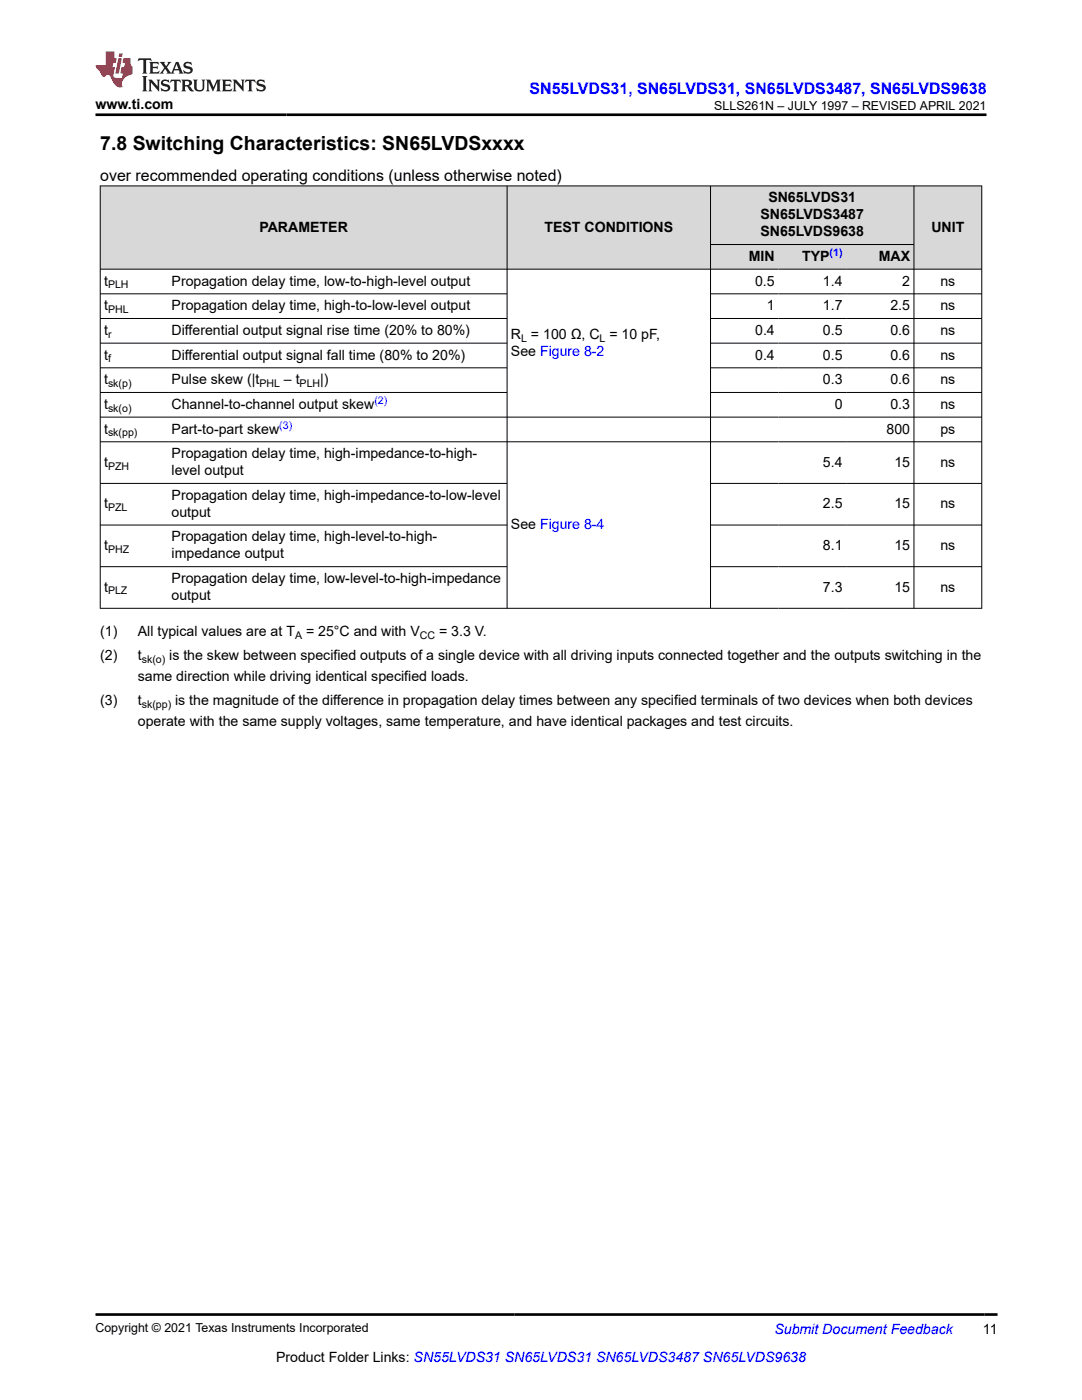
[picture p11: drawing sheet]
<svg xmlns="http://www.w3.org/2000/svg" width="216mm" height="279mm" viewBox="0 0 216 279" stroke-linecap="round" stroke-linejoin="round" font-family="sans-serif">
<defs><g id="words">
<text font-size="3.9" x="20" y="29.9">7.8 Switching Characteristics: SN65LVDSxxxx</text>
<text font-size="3.2" fill="#00f" x="105.7" y="18.7">SN55LVDS31, SN65LVDS31, SN65LVDS3487, SN65LVDS9638</text>
<text font-size="3.2" x="20" y="36.1">over recommended operating conditions (unless otherwise noted)</text>
<g font-size="2.8">
<text x="19.1" y="21.8">www.ti.com</text>
<text x="153.3" y="40.4">SN65LVDS31</text>
<text x="51.8" y="46.2">PARAMETER</text>
<text x="108.6" y="46.2">TEST CONDITIONS</text>
<text x="151.7" y="43.8">SN65LVDS3487</text>
<text x="151.7" y="47.2">SN65LVDS9638</text>
<text x="185.8" y="46.2">UNIT</text>
<text x="149.4" y="52.1">MIN</text>
<text x="160.1" y="52.1">TYP</text>
<text x="175.3" y="52.1">MAX</text>
<text x="20.8" y="57">t</text>
<text x="34.2" y="57">Propagation delay time, low-to-high-level output</text>
<text x="150.7" y="57">0.5</text>
<text x="164.2" y="57">1.4</text>
<text x="180" y="57">2</text>
<text x="187.6" y="57">ns</text>
<text x="20.8" y="61.9">t</text>
<text x="34.2" y="61.9">Propagation delay time, high-to-low-level output</text>
<text x="153" y="61.9">1</text>
<text x="164.2" y="61.9">1.7</text>
<text x="177.7" y="61.9">2.5</text>
<text x="187.6" y="61.9">ns</text>
<text x="20.8" y="66.8">t</text>
<text x="20.8" y="71.8">t</text>
<text x="34.2" y="66.8">Differential output signal rise time (20% to 80%)</text>
<text x="34.2" y="71.8">Differential output signal fall time (80% to 20%)</text>
<text x="102" y="67.6">R = 100 Ω, C = 10 pF,</text>
<text x="102" y="71">See Figure 8-2</text>
<text x="150.7" y="71.8">0.4</text>
<text x="150.7" y="66.8">0.4</text>
<text x="164.2" y="71.8">0.5</text>
<text x="164.2" y="66.8">0.5</text>
<text x="177.7" y="71.8">0.6</text>
<text x="177.7" y="66.8">0.6</text>
<text x="187.6" y="71.8">ns</text>
<text x="187.6" y="66.8">ns</text>
<text x="20.8" y="76.7">t</text>
<text x="34.2" y="76.7">Pulse skew (|t</text>
<text x="56.7" y="76.7">– t</text>
<text x="63.9" y="76.7">|)</text>
<text x="164.2" y="76.7">0.3</text>
<text x="177.7" y="76.7">0.6</text>
<text x="187.6" y="76.7">ns</text>
<text x="20.8" y="81.6">t</text>
<text x="34.2" y="81.6">Channel-to-channel output skew</text>
<text x="166.6" y="81.6">0</text>
<text x="177.7" y="81.6">0.3</text>
<text x="187.6" y="81.6">ns</text>
<text x="20.8" y="86.5">t</text>
<text x="34.2" y="86.5">Part-to-part skew</text>
<text x="176.9" y="86.5">800</text>
<text x="187.6" y="86.5">ps</text>
<text x="20.8" y="93.1">t</text>
<text x="34.2" y="91.4">Propagation delay time, high-impedance-to-high-</text>
<text x="34.2" y="94.8">level output</text>
<text x="164.2" y="93.1">5.4</text>
<text x="178.5" y="93.1">15</text>
<text x="187.6" y="93.1">ns</text>
<text x="20.8" y="101.4">t</text>
<text x="34.2" y="99.7">Propagation delay time, high-impedance-to-low-level</text>
<text x="164.2" y="101.4">2.5</text>
<text x="178.5" y="101.4">15</text>
<text x="187.6" y="101.4">ns</text>
<text x="34.2" y="103.1">output</text>
<text x="102" y="105.6">See Figure 8-4</text>
<text x="20.8" y="109.8">t</text>
<text x="34.2" y="108.1">Propagation delay time, high-level-to-high-</text>
<text x="34.2" y="111.4">impedance output</text>
<text x="164.2" y="109.8">8.1</text>
<text x="178.5" y="109.8">15</text>
<text x="187.6" y="109.8">ns</text>
<text x="20.8" y="118.1">t</text>
<text x="34.2" y="116.4">Propagation delay time, low-level-to-high-impedance</text>
<text x="34.2" y="119.8">output</text>
<text x="164.2" y="118.1">7.3</text>
<text x="178.5" y="118.1">15</text>
<text x="187.6" y="118.1">ns</text>
<text x="20" y="131.7">(2)</text>
<text x="20" y="127">(1)</text>
<text x="27.5" y="127">All typical values are at T</text>
<text x="27.5" y="131.7">t</text>
<text x="33.8" y="131.7">is the skew between specified outputs of a single device with all driving inputs connected together and the outputs switching in the</text>
<text x="61.1" y="127">= 25°C and with V</text>
<text x="87.6" y="127">= 3.3 V.</text>
<text x="27.5" y="136">same direction while driving identical specified loads.</text>
<text x="20" y="140.7">(3)</text>
<text x="27.5" y="140.7">t</text>
<text x="34.9" y="140.7">is the magnitude of the difference in propagation delay times between any specified terminals of two devices when both devices</text>
<text x="27.5" y="145">operate with the same supply voltages, same temperature, and have identical packages and test circuits.</text>
<text x="196.1" y="266.1">11</text>
<text x="55.1" y="271.7">Product Folder Links: SN55LVDS31 SN65LVDS31 SN65LVDS3487 SN65LVDS9638</text>
</g>
<text font-size="2.8" fill="#00f" x="154.5" y="266.2">Submit Document Feedback</text>
<g font-size="2.5">
<text x="142.5" y="21.9">SLLS261N – JULY 1997 – REVISED APRIL 2021</text>
<text x="19.1" y="265.9">Copyright © 2021 Texas Instruments Incorporated</text>
</g>
<g font-size="2.1" fill="#00f">
<text x="165.5" y="51.1">(1)</text>
<text x="74.7" y="80.7">(2)</text>
<text x="55.7" y="85.6">(3)</text>
</g>
<g font-size="2.1">
<text x="21.6" y="57.6">PLH</text>
<text x="21.6" y="62.5">PHL</text>
<text x="21.6" y="67.4">r</text>
<text x="104" y="68.2">L</text>
<text x="119.6" y="68.2">L</text>
<text x="21.6" y="77.2">sk(p)</text>
<text x="21.6" y="72.3">f</text>
<text x="51.8" y="77.2">PHL</text>
<text x="59.8" y="77.2">PLH</text>
<text x="21.6" y="82.2">sk(o)</text>
<text x="21.6" y="87.1">sk(pp)</text>
<text x="21.6" y="93.7">PZH</text>
<text x="21.6" y="102">PZL</text>
<text x="21.6" y="110.3">PHZ</text>
<text x="21.6" y="118.6">PLZ</text>
<text x="58.9" y="127.5">A</text>
<text x="83.8" y="127.5">CC</text>
<text x="28.3" y="132.3">sk(o)</text>
<text x="28.3" y="141.3">sk(pp)</text>
</g>
</g></defs>
<g fill="#d8d8d8">
<path d="M20 37.1h175.9v11.7h-175.9z" fill-rule="evenodd"/>
<path d="M20.1 37.2h81v16.5h-81z" fill-rule="evenodd"/>
<path d="M101.2 37.2h40.5v16.5h-40.5z" fill-rule="evenodd"/>
<path d="M141.8 37.2h40.5v11.5h-40.5z" fill-rule="evenodd"/>
<path d="M182.4 37.2h13.4v16.5h-13.4z" fill-rule="evenodd"/>
<path d="M141.8 48.9h13.5v4.8h-13.5z" fill-rule="evenodd"/>
<path d="M155.3 48.9h13.5v4.8h-13.5z" fill-rule="evenodd"/>
<path d="M168.8 48.9h13.5v4.8h-13.5z" fill-rule="evenodd"/>
</g>
<g fill="none" stroke="#000" stroke-width=".2">
<path d="M19.9 37.1h176.1M20 37v84.5M101.2 37v84.5M141.8 37v84.5M182.4 37v84.5M195.9 37v84.5M19.9 53.7h176.1M19.9 58.6h81.3M141.8 48.8h40.6M141.8 58.6h54.2M19.9 63.6h81.3M19.9 68.5h81.3"/>
<path d="M19.9 73.4h81.3M19.9 78.3h81.3M141.8 63.6h54.2M141.8 68.5h54.2M141.8 73.4h54.2M141.8 78.3h54.2M19.9 83.2h176.1M19.9 88.2h176.1M19.9 96.5h81.3M141.8 96.5h54.2M19.9 104.8h81.3M19.9 113.1h81.3"/>
<path d="M141.8 104.8h54.2M141.8 113.1h54.2M19.9 121.4h176.1"/>
</g>
<path d="M27.7 11.6l-.2 .6 .5-.2h.6v.1v2.2l-.2 .4h1l-.2-.4v-2.2v-.1h.5l.5 .2-.1-.6zM29.8 12.4l.2 .3v1.6l-.2 .4h1.9l.1-.6a1.08 1.08 0 0 1-1.3 .2v-.7h.6l.4 .2v-.7l-.4 .2h-.6v-.5l.2-.2a1 1 0 0 1 1 .3l-.1-.5zM31.8 12.4l1 1.1-1 1.2h.9l-.2-.2 .4-.8 .5 .8-.2 .2h1.6l-.2-.2 .1-.5h1l.1 .5-.1 .2h.9l-.2-.4-.8-1.9h-.5l-1 2.1-.8-1.1 .9-1h-.8l.2 .2-.5 .6-.3-.6 .1-.2zM35.2 12.8l.4 1h-.8zM36.8 12.5a.65 .65 0 0 0-.2 .7 .65 .65 0 0 0 .6 .5l.7 .1 .1 .3a.79 .79 0 0 1-.7 .4 .79 .79 0 0 1-.7-.5l.1 .7 .2-.1a.93 .93 0 0 0 1.1 0 .93 .93 0 0 0 .4-.9 1.46 1.46 0 0 0-1.2-.6l-.1-.3a1.09 1.09 0 0 1 1.2 .2l-.2-.6-.1 .1-.6-.2zM28.4 15.2l.2 .4v2.2l-.2 .4h1l-.2-.4v-2.2l.2-.4zM29.6 15.9l.2 .4v1.5l-.2 .4h.8l-.3-.4v-1.3l1.7 1.8v-2l.2-.4h-.8l.2 .2 .1 1.1-1.2-1.3zM32.3 16a.65 .65 0 0 0-.2 .8 .65 .65 0 0 0 .7 .4l.6 .2 .1 .2a.79 .79 0 0 1-.7 .4 .79 .79 0 0 1-.7-.5l.1 .7 .2-.1a.93 .93 0 0 0 1.1 .1 .93 .93 0 0 0 .4-1 1.46 1.46 0 0 0-1.2-.5l-.1-.4a1.09 1.09 0 0 1 1.2 .2l-.2-.6-.1 .1-.6-.1zM34.1 15.9l-.1 .6a.63 .63 0 0 1 .7-.3l.1 1.6-.3 .4h1l-.2-.4v-1.6a.66 .66 0 0 1 .8 .3l-.1-.6zM36.2 15.9l.2 .4v1.5l-.2 .4h.9l-.2-.2v-.7h.5l.1 .2a.79 .79 0 0 0 1.2 .6l-1-.9a.61 .61 0 0 0 .6-.6 .61 .61 0 0 0-.5-.7zM36.9 16.2h.2a.47 .47 0 0 1 .5 .1 .47 .47 0 0 1 .1 .5l-.2 .1-.6 .1zM38.5 15.9l.2 .2a2.27 2.27 0 0 0 .4 2 1.04 1.04 0 0 0 1.7-.7v-1.3l.2-.2h-.8l.2 .4v1.1a.6 .6 0 0 1-.6 .6 .6 .6 0 0 1-.6-.6v-1.1l.3-.4zM41.1 15.9l.2 .4v1.5l-.2 .4h.7l-.2-.4v-1.4l.9 1.9 .8-1.9v1.4l-.2 .4h1l-.3-.4v-1.5l.3-.4h-.8l-.7 1.5-.7-1.5zM44.3 15.9l.2 .4v1.5l-.2 .4h1.9l.1-.6a1.09 1.09 0 0 1-1.3 .2v-.7h.6l.4 .2v-.6l-.4 .2h-.6v-.6l.2-.1a1.01 1.01 0 0 1 1 .3l-.1-.6zM46.4 15.9l.3 .4v1.5l-.3 .4h.8l-.2-.4v-1.3l1.6 1.8v-2l.2-.4h-.7l.2 .2v1.1l-1.2-1.3zM49 15.9l-.1 .6a.63 .63 0 0 1 .8-.3v1.6l-.3 .4h1l-.2-.4v-1.6a.66 .66 0 0 1 .8 .3l-.1-.6zM51.4 16a.65 .65 0 0 0-.2 .8 .65 .65 0 0 0 .6 .4l.6 .2 .2 .2a.79 .79 0 0 1-.8 .4 .79 .79 0 0 1-.6-.5l.1 .7 .2-.1a.93 .93 0 0 0 1 .1 .93 .93 0 0 0 .5-1 1.46 1.46 0 0 0-1.3-.5l-.1-.4a1.09 1.09 0 0 1 1.3 .2l-.2-.6-.2 .1-.5-.1z" fill="#231f20"/>
<path d="M21.1 10.3v2.7h-2v.4l.9 1a.95 .95 0 0 0 .9 .9 .59 .59 0 0 1 .6-.4 .59 .59 0 0 1 .5 .3l.4 .8a1.59 1.59 0 0 0 2.1 1.4 1.61 1.61 0 0 1 1-2.3l1-.3-.1-1.5a1.59 1.59 0 0 1-.4-1.7h-1.4l-.2 .9h.5l-.1 .9h-.5l-.2 .9v.3l.4 .1-.2 .9h-.6a.73 .73 0 0 1-1.1-.7l.3-1.5h-.5l.2-.9h.5l.2-.9h-.5v-1.3zM23.6 11.6l-.6 3.1h.7l.6-3.1zM23.8 10.7l-.1 .6h.7l.1-.6z" fill="#ed1c24"/>
<path d="M19.1 22.9h177.8M19 262.3h180" fill="none" stroke="#000" stroke-width=".53"/>
<use href="#words"/>
</svg>
